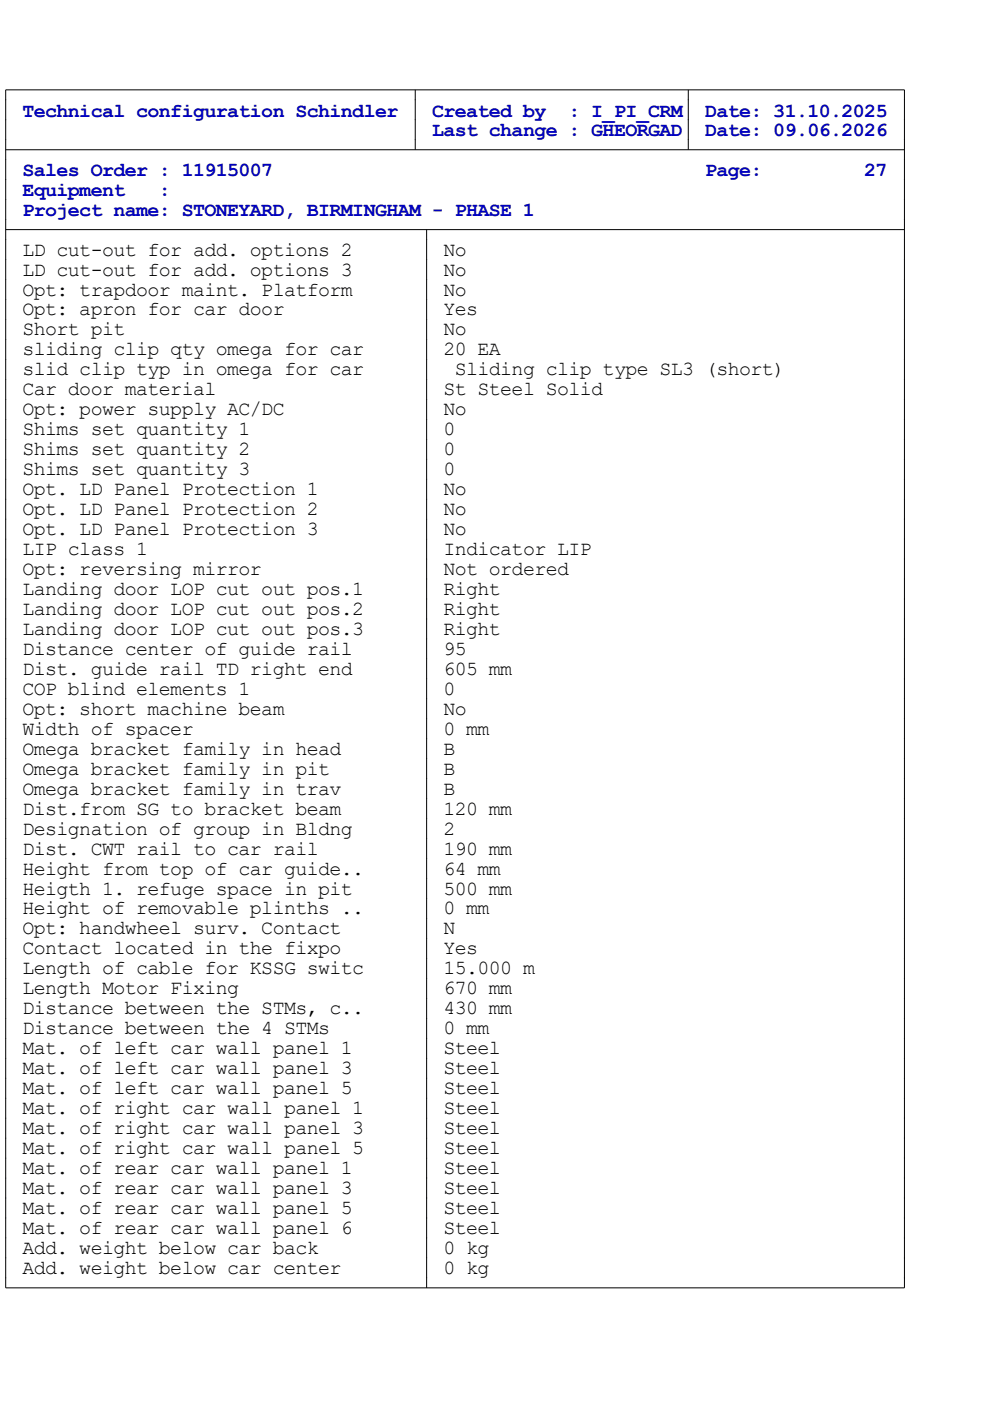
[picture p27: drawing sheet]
<svg xmlns="http://www.w3.org/2000/svg" width="210mm" height="297mm" viewBox="0 0 210 297" stroke-linecap="round" stroke-linejoin="round" font-family="sans-serif">
<defs><g id="words">
<g font-size="4.2" fill="#0000c0">
<text x="4.8" y="24.7">Technical configuration Schindler</text>
<text x="91.6" y="24.7">Created by</text>
<text x="91.6" y="28.9">Last change : GHEORGAD</text>
<text x="120.6" y="24.7">: I_PI_CRM</text>
<text x="149.5" y="24.7">Date: 31.10.2025</text>
<text x="149.5" y="28.9">Date: 09.06.2026</text>
<text x="4.8" y="37.4">Sales Order : 11915007</text>
<text x="4.8" y="41.6">Equipment</text>
<text x="33.7" y="41.6">:</text>
<text x="149.5" y="37.4">Page:</text>
<text x="183.3" y="37.4">27</text>
<text x="4.8" y="45.9">Project name: STONEYARD, BIRMINGHAM - PHASE 1</text>
</g>
<g font-size="4.2">
<text x="4.8" y="54.2">LD cut-out for add. options 2</text>
<text x="4.8" y="58.4">LD cut-out for add. options 3</text>
<text x="94" y="54.2">No</text>
<text x="94" y="58.4">No</text>
<text x="4.8" y="62.7">Opt: trapdoor maint. Platform</text>
<text x="94" y="62.7">No</text>
<text x="4.8" y="66.9">Opt: apron for car door</text>
<text x="4.8" y="71.1">Short pit</text>
<text x="94" y="66.9">Yes</text>
<text x="94" y="71.1">No</text>
<text x="4.8" y="75.4">sliding clip qty omega for car</text>
<text x="94" y="75.4">20 EA</text>
<text x="4.8" y="79.6">slid clip typ in omega for car</text>
<text x="4.8" y="83.8">Car door material</text>
<text x="94" y="83.8">St Steel Solid</text>
<text x="96.5" y="79.6">Sliding clip type SL3 (short)</text>
<text x="4.8" y="88.1">Opt: power supply AC/DC</text>
<text x="94" y="88.1">No</text>
<text x="4.8" y="92.3">Shims set quantity 1</text>
<text x="94" y="92.3">0</text>
<text x="4.8" y="96.5">Shims set quantity 2</text>
<text x="4.8" y="100.8">Shims set quantity 3</text>
<text x="94" y="96.5">0</text>
<text x="94" y="100.8">0</text>
<text x="4.8" y="105">Opt. LD Panel Protection 1</text>
<text x="94" y="105">No</text>
<text x="4.8" y="109.2">Opt. LD Panel Protection 2</text>
<text x="4.8" y="113.5">Opt. LD Panel Protection 3</text>
<text x="94" y="109.2">No</text>
<text x="94" y="113.5">No</text>
<text x="4.8" y="117.7">LIP class 1</text>
<text x="94" y="117.7">Indicator LIP</text>
<text x="4.8" y="121.9">Opt: reversing mirror</text>
<text x="94" y="121.9">Not ordered</text>
<text x="4.8" y="126.2">Landing door LOP cut out pos.1</text>
<text x="4.8" y="130.4">Landing door LOP cut out pos.2</text>
<text x="94" y="126.2">Right</text>
<text x="94" y="130.4">Right</text>
<text x="4.8" y="134.6">Landing door LOP cut out pos.3</text>
<text x="94" y="134.6">Right</text>
<text x="4.8" y="138.9">Distance center of guide rail</text>
<text x="4.8" y="143.1">Dist. guide rail TD right end</text>
<text x="94" y="138.9">95</text>
<text x="94" y="143.1">605 mm</text>
<text x="4.8" y="147.3">COP blind elements 1</text>
<text x="94" y="147.3">0</text>
<text x="4.8" y="151.6">Opt: short machine beam</text>
<text x="4.8" y="155.8">Width of spacer</text>
<text x="94" y="151.6">No</text>
<text x="94" y="155.8">0 mm</text>
<text x="4.8" y="160">Omega bracket family in head</text>
<text x="94" y="160">B</text>
<text x="4.8" y="164.3">Omega bracket family in pit</text>
<text x="94" y="164.3">B</text>
<text x="4.8" y="168.5">Omega bracket family in trav</text>
<text x="4.8" y="172.7">Dist.from SG to bracket beam</text>
<text x="94" y="168.5">B</text>
<text x="94" y="172.7">120 mm</text>
<text x="4.8" y="177">Designation of group in Bldng</text>
<text x="94" y="177">2</text>
<text x="4.8" y="181.2">Dist. CWT rail to car rail</text>
<text x="4.8" y="185.4">Height from top of car guide..</text>
<text x="94" y="181.2">190 mm</text>
<text x="94" y="185.4">64 mm</text>
<text x="4.8" y="189.7">Heigth 1. refuge space in pit</text>
<text x="94" y="189.7">500 mm</text>
<text x="4.8" y="193.9">Height of removable plinths ..</text>
<text x="94" y="193.9">0 mm</text>
<text x="4.8" y="198.1">Opt: handwheel surv. Contact</text>
<text x="4.8" y="202.4">Contact located in the fixpo</text>
<text x="94" y="198.1">N</text>
<text x="94" y="202.4">Yes</text>
<text x="4.8" y="206.6">Length of cable for KSSG switc</text>
<text x="94" y="206.6">15.000 m</text>
<text x="4.8" y="210.8">Length Motor Fixing</text>
<text x="4.8" y="215.1">Distance between the STMs, c..</text>
<text x="94" y="210.8">670 mm</text>
<text x="94" y="215.1">430 mm</text>
<text x="4.8" y="219.3">Distance between the 4 STMs</text>
<text x="94" y="219.3">0 mm</text>
<text x="4.8" y="223.5">Mat. of left car wall panel 1</text>
<text x="4.8" y="227.8">Mat. of left car wall panel 3</text>
<text x="94" y="223.5">Steel</text>
<text x="94" y="227.8">Steel</text>
<text x="4.8" y="232">Mat. of left car wall panel 5</text>
<text x="94" y="232">Steel</text>
<text x="4.8" y="236.2">Mat. of right car wall panel 1</text>
<text x="94" y="236.2">Steel</text>
<text x="4.8" y="240.5">Mat. of right car wall panel 3</text>
<text x="4.8" y="244.7">Mat. of right car wall panel 5</text>
<text x="94" y="240.5">Steel</text>
<text x="94" y="244.7">Steel</text>
<text x="4.8" y="248.9">Mat. of rear car wall panel 1</text>
<text x="94" y="248.9">Steel</text>
<text x="4.8" y="253.2">Mat. of rear car wall panel 3</text>
<text x="4.8" y="257.4">Mat. of rear car wall panel 5</text>
<text x="94" y="253.2">Steel</text>
<text x="94" y="257.4">Steel</text>
<text x="4.8" y="261.6">Mat. of rear car wall panel 6</text>
<text x="94" y="261.6">Steel</text>
<text x="4.8" y="265.9">Add. weight below car back</text>
<text x="94" y="265.9">0 kg</text>
<text x="4.8" y="270.1">Add. weight below car center</text>
<text x="94" y="270.1">0 kg</text>
</g>
</g></defs>
<path d="M1.2 19h190.6v254h-190.6zM88.1 19v12.7M146 19v12.7M1.2 31.7h190.6M1.2 48.7h190.6M90.5 48.7v224.3" fill="none" stroke="#000" stroke-width=".21"/>
<use href="#words"/>
</svg>
